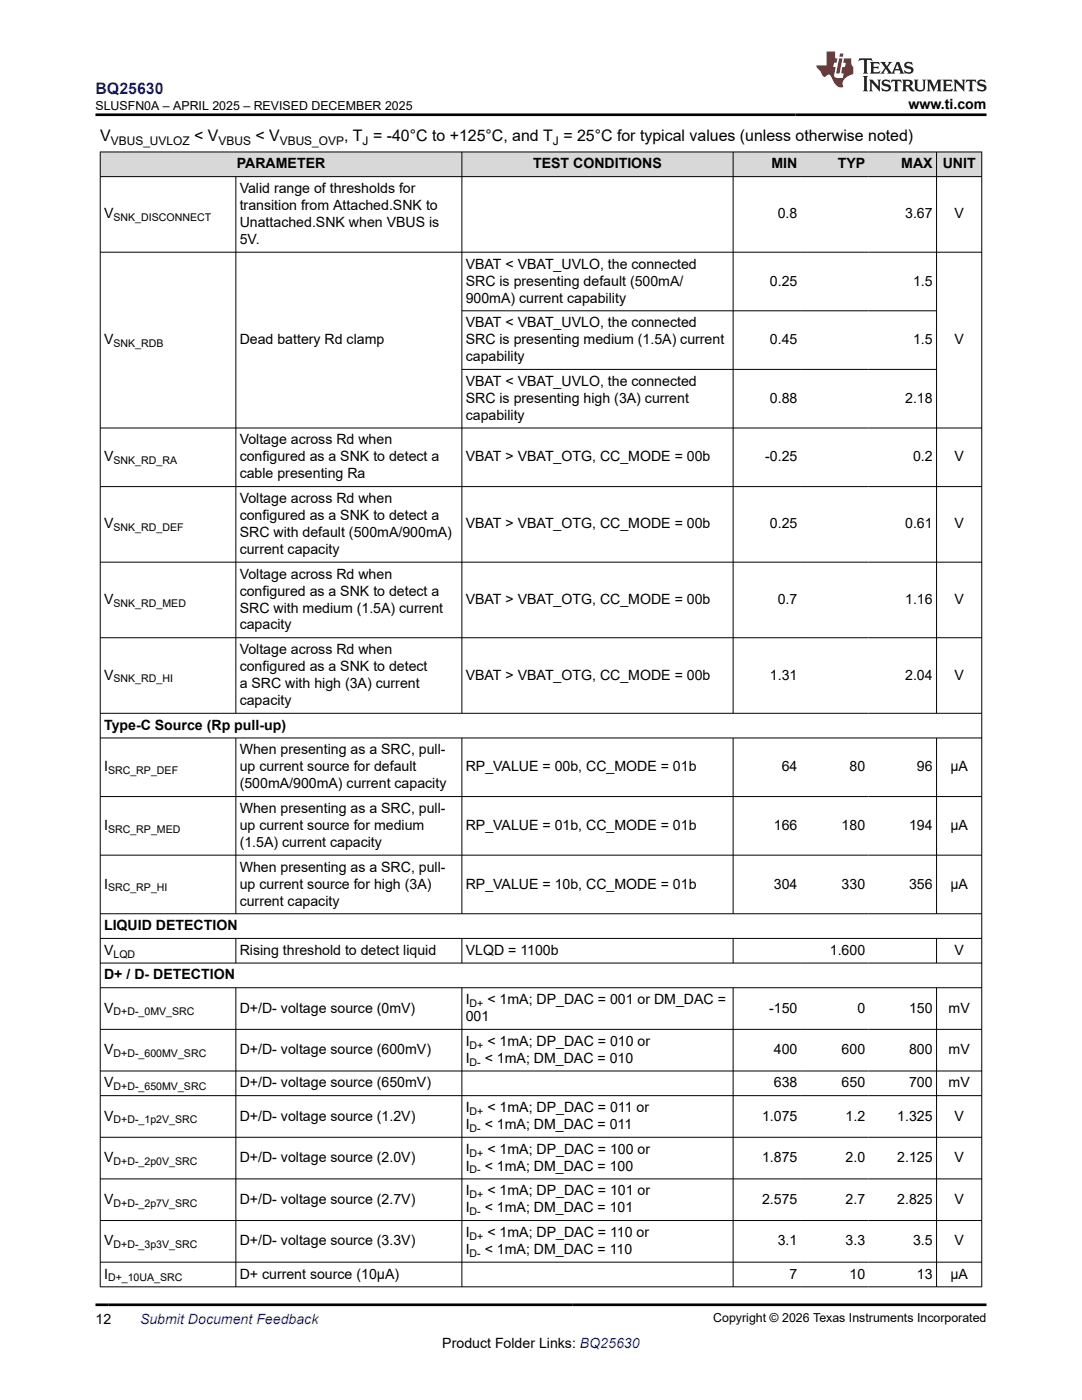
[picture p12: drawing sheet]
<svg xmlns="http://www.w3.org/2000/svg" width="216mm" height="279mm" viewBox="0 0 216 279" stroke-linecap="round" stroke-linejoin="round" font-family="sans-serif">
<defs><g id="words">
<text font-size="3.2" fill="#00f" x="19" y="18.7">BQ25630</text>
<g font-size="3.2">
<text x="20" y="28.2">V</text>
<text x="38.7" y="28.2">&lt; V</text>
<text x="51" y="28.2">&lt; V</text>
<text x="68.7" y="28.2">, T = -40°C to +125°C, and T = 25°C for typical values (unless otherwise noted)</text>
</g>
<g font-size="2.8">
<text x="181.3" y="21.8">www.ti.com</text>
<text x="47.2" y="33.6">PARAMETER</text>
<text x="106.4" y="33.6">TEST CONDITIONS</text>
<text x="153.9" y="33.6">MIN</text>
<text x="167.2" y="33.6">TYP</text>
<text x="179.8" y="33.6">MAX</text>
<text x="188.1" y="33.6">UNIT</text>
<text x="47.8" y="38.5">Valid range of thresholds for</text>
<text x="47.8" y="41.9">transition from Attached.SNK to</text>
<text x="20.8" y="43.6">V</text>
<text x="47.8" y="45.3">Unattached.SNK when VBUS is</text>
<text x="155.2" y="43.6">0.8</text>
<text x="180.6" y="43.6">3.67</text>
<text x="190.4" y="43.6">V</text>
<text x="47.8" y="48.7">5V.</text>
<text x="92.9" y="53.6">VBAT &lt; VBAT_UVLO, the connected</text>
<text x="92.9" y="57">SRC is presenting default (500mA/</text>
<text x="153.6" y="57">0.25</text>
<text x="182.2" y="57">1.5</text>
<text x="92.9" y="65.3">VBAT &lt; VBAT_UVLO, the connected</text>
<text x="92.9" y="60.4">900mA) current capability</text>
<text x="20.8" y="68.7">V</text>
<text x="47.8" y="68.7">Dead battery Rd clamp</text>
<text x="92.9" y="68.7">SRC is presenting medium (1.5A) current</text>
<text x="153.6" y="68.7">0.45</text>
<text x="182.2" y="68.7">1.5</text>
<text x="190.4" y="68.7">V</text>
<text x="92.9" y="72.1">capability</text>
<text x="92.9" y="77">VBAT &lt; VBAT_UVLO, the connected</text>
<text x="92.9" y="80.4">SRC is presenting high (3A) current</text>
<text x="92.9" y="83.8">capability</text>
<text x="153.6" y="80.4">0.88</text>
<text x="180.6" y="80.4">2.18</text>
<text x="47.8" y="88.7">Voltage across Rd when</text>
<text x="20.8" y="92.1">V</text>
<text x="47.8" y="92.1">configured as a SNK to detect a</text>
<text x="47.8" y="95.5">cable presenting Ra</text>
<text x="92.9" y="92.1">VBAT &gt; VBAT_OTG, CC_MODE = 00b</text>
<text x="152.7" y="92.1">-0.25</text>
<text x="182.2" y="92.1">0.2</text>
<text x="190.4" y="92.1">V</text>
<text x="47.8" y="100.4">Voltage across Rd when</text>
<text x="20.8" y="105.5">V</text>
<text x="47.8" y="103.8">configured as a SNK to detect a</text>
<text x="47.8" y="107.2">SRC with default (500mA/900mA)</text>
<text x="92.9" y="105.5">VBAT &gt; VBAT_OTG, CC_MODE = 00b</text>
<text x="153.6" y="105.5">0.25</text>
<text x="180.6" y="105.5">0.61</text>
<text x="190.4" y="105.5">V</text>
<text x="47.8" y="110.5">current capacity</text>
<text x="47.8" y="115.5">Voltage across Rd when</text>
<text x="47.8" y="118.9">configured as a SNK to detect a</text>
<text x="20.8" y="120.5">V</text>
<text x="47.8" y="122.2">SRC with medium (1.5A) current</text>
<text x="47.8" y="125.6">capacity</text>
<text x="92.9" y="120.5">VBAT &gt; VBAT_OTG, CC_MODE = 00b</text>
<text x="155.2" y="120.5">0.7</text>
<text x="180.6" y="120.5">1.16</text>
<text x="190.4" y="120.5">V</text>
<text x="47.8" y="130.5">Voltage across Rd when</text>
<text x="20.8" y="135.6">V</text>
<text x="47.8" y="133.9">configured as a SNK to detect</text>
<text x="47.8" y="137.3">a SRC with high (3A) current</text>
<text x="92.9" y="135.6">VBAT &gt; VBAT_OTG, CC_MODE = 00b</text>
<text x="153.6" y="135.6">1.31</text>
<text x="180.6" y="135.6">2.04</text>
<text x="190.4" y="135.6">V</text>
<text x="47.8" y="140.7">capacity</text>
<text x="20.8" y="145.6">Type-C Source (Rp pull-up)</text>
<text x="20.8" y="153.9">I</text>
<text x="47.8" y="150.5">When presenting as a SRC, pull-</text>
<text x="47.8" y="153.9">up current source for default</text>
<text x="92.9" y="153.9">RP_VALUE = 00b, CC_MODE = 01b</text>
<text x="156" y="153.9">64</text>
<text x="169.5" y="153.9">80</text>
<text x="183" y="153.9">96</text>
<text x="189.6" y="153.9">μA</text>
<text x="47.8" y="157.3">(500mA/900mA) current capacity</text>
<text x="20.8" y="165.6">I</text>
<text x="47.8" y="162.2">When presenting as a SRC, pull-</text>
<text x="47.8" y="165.6">up current source for medium</text>
<text x="92.9" y="165.6">RP_VALUE = 01b, CC_MODE = 01b</text>
<text x="154.4" y="165.6">166</text>
<text x="167.9" y="165.6">180</text>
<text x="181.4" y="165.6">194</text>
<text x="189.6" y="165.6">μA</text>
<text x="47.8" y="169">(1.5A) current capacity</text>
<text x="47.8" y="173.9">When presenting as a SRC, pull-</text>
<text x="20.8" y="177.3">I</text>
<text x="47.8" y="177.3">up current source for high (3A)</text>
<text x="92.9" y="177.3">RP_VALUE = 10b, CC_MODE = 01b</text>
<text x="154.4" y="177.3">304</text>
<text x="167.9" y="177.3">330</text>
<text x="181.4" y="177.3">356</text>
<text x="189.6" y="177.3">μA</text>
<text x="20.8" y="185.6">LIQUID DETECTION</text>
<text x="47.8" y="180.7">current capacity</text>
<text x="20.8" y="190.6">V</text>
<text x="47.8" y="190.6">Rising threshold to detect liquid</text>
<text x="92.9" y="190.6">VLQD = 1100b</text>
<text x="165.6" y="190.6">1.600</text>
<text x="190.4" y="190.6">V</text>
<text x="20.8" y="195.5">D+ / D- DETECTION</text>
<text x="20.8" y="202.1">V</text>
<text x="47.8" y="202.1">D+/D- voltage source (0mV)</text>
<text x="92.9" y="203.8">001</text>
<text x="92.9" y="200.4">I</text>
<text x="97.3" y="200.4">&lt; 1mA; DP_DAC = 001 or DM_DAC =</text>
<text x="153.5" y="202.1">-150</text>
<text x="171.1" y="202.1">0</text>
<text x="181.4" y="202.1">150</text>
<text x="189.3" y="202.1">mV</text>
<text x="92.9" y="208.7">I</text>
<text x="97.3" y="208.7">&lt; 1mA; DP_DAC = 010 or</text>
<text x="20.8" y="210.4">V</text>
<text x="47.8" y="210.4">D+/D- voltage source (600mV)</text>
<text x="92.9" y="212.1">I</text>
<text x="96.7" y="212.1">&lt; 1mA; DM_DAC = 010</text>
<text x="154.4" y="210.4">400</text>
<text x="167.9" y="210.4">600</text>
<text x="181.4" y="210.4">800</text>
<text x="189.3" y="210.4">mV</text>
<text x="20.8" y="217">V</text>
<text x="47.8" y="217">D+/D- voltage source (650mV)</text>
<text x="92.9" y="221.9">I</text>
<text x="97.3" y="221.9">&lt; 1mA; DP_DAC = 011 or</text>
<text x="154.4" y="217">638</text>
<text x="167.9" y="217">650</text>
<text x="181.4" y="217">700</text>
<text x="189.3" y="217">mV</text>
<text x="20.8" y="223.6">V</text>
<text x="47.8" y="223.6">D+/D- voltage source (1.2V)</text>
<text x="92.9" y="225.3">I</text>
<text x="96.7" y="225.3">&lt; 1mA; DM_DAC = 011</text>
<text x="152" y="223.6">1.075</text>
<text x="168.7" y="223.6">1.2</text>
<text x="179" y="223.6">1.325</text>
<text x="190.4" y="223.6">V</text>
<text x="20.8" y="231.9">V</text>
<text x="47.8" y="231.9">D+/D- voltage source (2.0V)</text>
<text x="92.9" y="233.6">I</text>
<text x="92.9" y="230.2">I</text>
<text x="96.7" y="233.6">&lt; 1mA; DM_DAC = 100</text>
<text x="97.3" y="230.2">&lt; 1mA; DP_DAC = 100 or</text>
<text x="152" y="231.9">1.875</text>
<text x="168.7" y="231.9">2.0</text>
<text x="179" y="231.9">2.125</text>
<text x="190.4" y="231.9">V</text>
<text x="92.9" y="238.6">I</text>
<text x="97.3" y="238.6">&lt; 1mA; DP_DAC = 101 or</text>
<text x="20.8" y="240.2">V</text>
<text x="47.8" y="240.2">D+/D- voltage source (2.7V)</text>
<text x="92.9" y="241.9">I</text>
<text x="96.7" y="241.9">&lt; 1mA; DM_DAC = 101</text>
<text x="152" y="240.2">2.575</text>
<text x="168.7" y="240.2">2.7</text>
<text x="179" y="240.2">2.825</text>
<text x="190.4" y="240.2">V</text>
<text x="20.8" y="248.6">V</text>
<text x="47.8" y="248.6">D+/D- voltage source (3.3V)</text>
<text x="92.9" y="246.9">I</text>
<text x="92.9" y="250.2">I</text>
<text x="96.7" y="250.2">&lt; 1mA; DM_DAC = 110</text>
<text x="97.3" y="246.9">&lt; 1mA; DP_DAC = 110 or</text>
<text x="155.2" y="248.6">3.1</text>
<text x="168.7" y="248.6">3.3</text>
<text x="182.2" y="248.6">3.5</text>
<text x="190.4" y="248.6">V</text>
<text x="20.8" y="255.2">I</text>
<text x="47.8" y="255.2">D+ current source (10µA)</text>
<text x="157.5" y="255.2">7</text>
<text x="169.5" y="255.2">10</text>
<text x="183" y="255.2">13</text>
<text x="189.6" y="255.2">µA</text>
<text x="19" y="264.2">12</text>
<text x="88.3" y="269">Product Folder Links: BQ25630</text>
</g>
<text font-size="2.8" fill="#00f" x="27.9" y="264.2">Submit Document Feedback</text>
<g font-size="2.5">
<text x="19" y="21.9">SLUSFN0A – APRIL 2025 – REVISED DECEMBER 2025</text>
<text x="142.3" y="263.9">Copyright © 2026 Texas Instruments Incorporated</text>
</g>
<g font-size="2.4">
<text x="22.1" y="28.9">VBUS_UVLOZ</text>
<text x="43.6" y="28.9">VBUS</text>
<text x="55.8" y="28.9">VBUS_OVP</text>
<text x="72.4" y="28.9">J</text>
<text x="110.3" y="28.9">J</text>
</g>
<g font-size="2.1">
<text x="22.6" y="44.2">SNK_DISCONNECT</text>
<text x="22.6" y="69.3">SNK_RDB</text>
<text x="22.6" y="92.6">SNK_RD_RA</text>
<text x="22.6" y="106">SNK_RD_DEF</text>
<text x="22.6" y="121.1">SNK_RD_MED</text>
<text x="22.6" y="136.2">SNK_RD_HI</text>
<text x="21.6" y="154.5">SRC_RP_DEF</text>
<text x="21.6" y="166.2">SRC_RP_MED</text>
<text x="21.6" y="177.9">SRC_RP_HI</text>
<text x="22.6" y="191.1">LQD</text>
<text x="22.6" y="202.7">D+D-_0MV_SRC</text>
<text x="93.7" y="201">D+</text>
<text x="93.7" y="209.3">D+</text>
<text x="22.6" y="211">D+D-_600MV_SRC</text>
<text x="93.7" y="212.7">D-</text>
<text x="22.6" y="217.6">D+D-_650MV_SRC</text>
<text x="22.6" y="224.2">D+D-_1p2V_SRC</text>
<text x="93.7" y="225.9">D-</text>
<text x="93.7" y="222.5">D+</text>
<text x="22.6" y="232.5">D+D-_2p0V_SRC</text>
<text x="93.7" y="230.8">D+</text>
<text x="93.7" y="234.2">D-</text>
<text x="93.7" y="239.1">D+</text>
<text x="22.6" y="240.8">D+D-_2p7V_SRC</text>
<text x="93.7" y="242.5">D-</text>
<text x="22.6" y="249.1">D+D-_3p3V_SRC</text>
<text x="93.7" y="250.8">D-</text>
<text x="93.7" y="247.4">D+</text>
<text x="21.6" y="255.7">D+_10UA_SRC</text>
</g>
</g></defs>
<g fill="#d8d8d8">
<path d="M20 30.3h175.9v5h-175.9z" fill-rule="evenodd"/>
<path d="M20.1 30.4h72v4.8h-72z" fill-rule="evenodd"/>
<path d="M92.2 30.4h54v4.8h-54z" fill-rule="evenodd"/>
<path d="M146.3 30.4h13.5v4.8h-13.5z" fill-rule="evenodd"/>
<path d="M159.8 30.4h13.5v4.8h-13.5z" fill-rule="evenodd"/>
<path d="M173.3 30.4h13.5v4.8h-13.5z" fill-rule="evenodd"/>
<path d="M186.9 30.4h8.9v4.8h-8.9z" fill-rule="evenodd"/>
</g>
<g fill="none" stroke="#000" stroke-width=".2">
<path d="M19.9 30.3h176.1M19.9 35.3h176.1M20 30.3v226.6M47.1 35.3v107.1M92.2 30.3v112.1M146.3 30.3v112.1M186.9 30.3v112.1M195.9 30.3v226.6M19.9 50.3h176.1M92.2 62h94.7M92.2 73.7h94.7M19.9 85.4h176.1"/>
<path d="M19.9 97.1h176.1M19.9 112.2h176.1M19.9 127.3h176.1M19.9 142.4h176.1M19.9 147.3h176.1M19.9 159h176.1M47.1 147.3v35.1M92.2 147.3v35.1M146.3 147.3v35.1M186.9 147.3v35.1M19.9 170.7h176.1M19.9 182.4h176.1"/>
<path d="M19.9 187.3h176.1M19.9 192.2h176.1M19.9 197.1h176.1M47.1 187.3v5M47.1 197.1v59.8M92.2 187.3v5M92.2 197.1v59.8M146.3 187.3v5M146.3 197.1v59.8M186.9 187.3v5M186.9 197.1v59.8M19.9 205.4h176.1"/>
<path d="M19.9 213.7h176.1M19.9 218.7h176.1M19.9 227h176.1M19.9 235.3h176.1M19.9 243.6h176.1M19.9 251.9h176.1M19.9 256.8h176.1"/>
</g>
<path d="M171.5 11.6l-.2 .6 .5-.2h.6v.1v2.2l-.2 .4h1l-.2-.4v-2.2v-.1h.5l.6 .2-.2-.6zM173.6 12.4l.2 .3v1.6l-.2 .4h1.9l.1-.6a1.08 1.08 0 0 1-1.3 .2v-.7h.6l.4 .2v-.7l-.4 .2h-.6v-.5l.2-.2a1 1 0 0 1 1 .3l-.1-.5zM175.7 12.4l.9 1.1-1 1.2h.9l-.2-.2 .5-.8 .4 .8-.2 .2h1.6l-.2-.2 .2-.5h.9l.1 .5-.1 .2h.9l-.2-.4-.8-1.9h-.5l-.9 2.1-.9-1.1 .9-1h-.8l.2 .2-.4 .6-.4-.6 .2-.2zM179 12.8l.4 1h-.7zM180.7 12.5a.65 .65 0 0 0-.2 .7 .65 .65 0 0 0 .6 .5l.6 .1 .1 .3a.79 .79 0 0 1-.7 .4 .79 .79 0 0 1-.7-.5l.1 .7 .2-.1a.93 .93 0 0 0 1.1 0 .93 .93 0 0 0 .4-.9 1.46 1.46 0 0 0-1.2-.6l-.1-.3a1.09 1.09 0 0 1 1.2 .2l-.2-.6-.1 .1-.5-.2zM172.2 15.2l.2 .4v2.2l-.2 .4h1l-.2-.4v-2.2l.2-.4zM173.4 15.9l.2 .4v1.5l-.2 .4h.8l-.3-.4 .1-1.3 1.6 1.8v-2l.2-.4h-.7l.1 .2 .1 1.1-1.2-1.3zM176.2 16a.65 .65 0 0 0-.2 .8 .65 .65 0 0 0 .6 .4l.6 .2 .1 .2a.79 .79 0 0 1-.7 .4 .79 .79 0 0 1-.7-.5l.1 .7 .2-.1a.93 .93 0 0 0 1.1 .1 .93 .93 0 0 0 .4-1 1.46 1.46 0 0 0-1.2-.5l-.1-.4a1.09 1.09 0 0 1 1.2 .2l-.1-.6-.2 .1-.5-.1zM177.9 15.9l-.1 .6a.63 .63 0 0 1 .8-.3v1.6l-.3 .4h1l-.2-.4v-1.6a.66 .66 0 0 1 .8 .3l-.1-.6zM180 15.9l.2 .4v1.5l-.2 .4h1l-.2-.2-.1-.7h.5l.1 .2a.79 .79 0 0 0 1.2 .6l-1-.9a.61 .61 0 0 0 .6-.6 .61 .61 0 0 0-.5-.7zM180.8 16.2h.1a.47 .47 0 0 1 .5 .1 .47 .47 0 0 1 .1 .5l-.1 .1-.7 .1zM182.3 15.9l.2 .2a2.27 2.27 0 0 0 .4 2 1.04 1.04 0 0 0 1.7-.7v-1.3l.2-.2h-.8l.2 .4v1.1a.6 .6 0 0 1-.6 .6 .6 .6 0 0 1-.6-.6v-1.1l.3-.4zM184.9 15.9l.2 .4v1.5l-.2 .4h.8l-.3-.4v-1.4l.9 1.9 .9-1.9v1.4l-.3 .4h1l-.2-.4v-1.5l.2-.4h-.8l-.7 1.5-.6-1.5zM188.1 15.9l.2 .4v1.5l-.2 .4h1.9l.1-.6a1.09 1.09 0 0 1-1.3 .2v-.7h.6l.4 .2v-.6l-.4 .2h-.6v-.6l.2-.1a1.01 1.01 0 0 1 1 .3l-.1-.6zM190.2 15.9l.3 .4v1.5l-.3 .4h.8l-.2-.4v-1.3l1.6 1.8v-2l.2-.4h-.7l.2 .2v1.1l-1.2-1.3zM192.8 15.9l-.1 .6a.63 .63 0 0 1 .8-.3v1.6l-.3 .4h1l-.2-.4v-1.6a.66 .66 0 0 1 .8 .3l-.1-.6zM195.2 16a.65 .65 0 0 0-.2 .8 .65 .65 0 0 0 .6 .4l.6 .2 .2 .2a.79 .79 0 0 1-.7 .4 .79 .79 0 0 1-.7-.5l.1 .7 .2-.1a.93 .93 0 0 0 1 .1 .93 .93 0 0 0 .5-1 1.46 1.46 0 0 0-1.3-.5v-.4a1.09 1.09 0 0 1 1.2 .2l-.2-.6-.2 .1-.5-.1z" fill="#231f20"/>
<path d="M164.9 10.3v2.7h-2l.1 .4 .8 1a.95 .95 0 0 0 1 .9 .59 .59 0 0 1 .5-.4 .59 .59 0 0 1 .5 .3l.4 .8a1.59 1.59 0 0 0 2.1 1.4 1.61 1.61 0 0 1 1-2.3l1-.3-.1-1.5a1.59 1.59 0 0 1-.3-1.7h-1.5l-.2 .9h.6l-.2 .9h-.5l-.2 .9v.3l.4 .1-.1 .9h-.7a.73 .73 0 0 1-1-.7l.3-1.5h-.5l.1-.9h.5l.2-.9h-.5v-1.3zM167.4 11.6l-.6 3.1h.7l.6-3.1zM167.6 10.7l-.1 .6h.7l.1-.6z" fill="#ed1c24"/>
<path d="M19 22.9h177.8M19 260.4h177.8" fill="none" stroke="#000" stroke-width=".53"/>
<use href="#words"/>
</svg>
